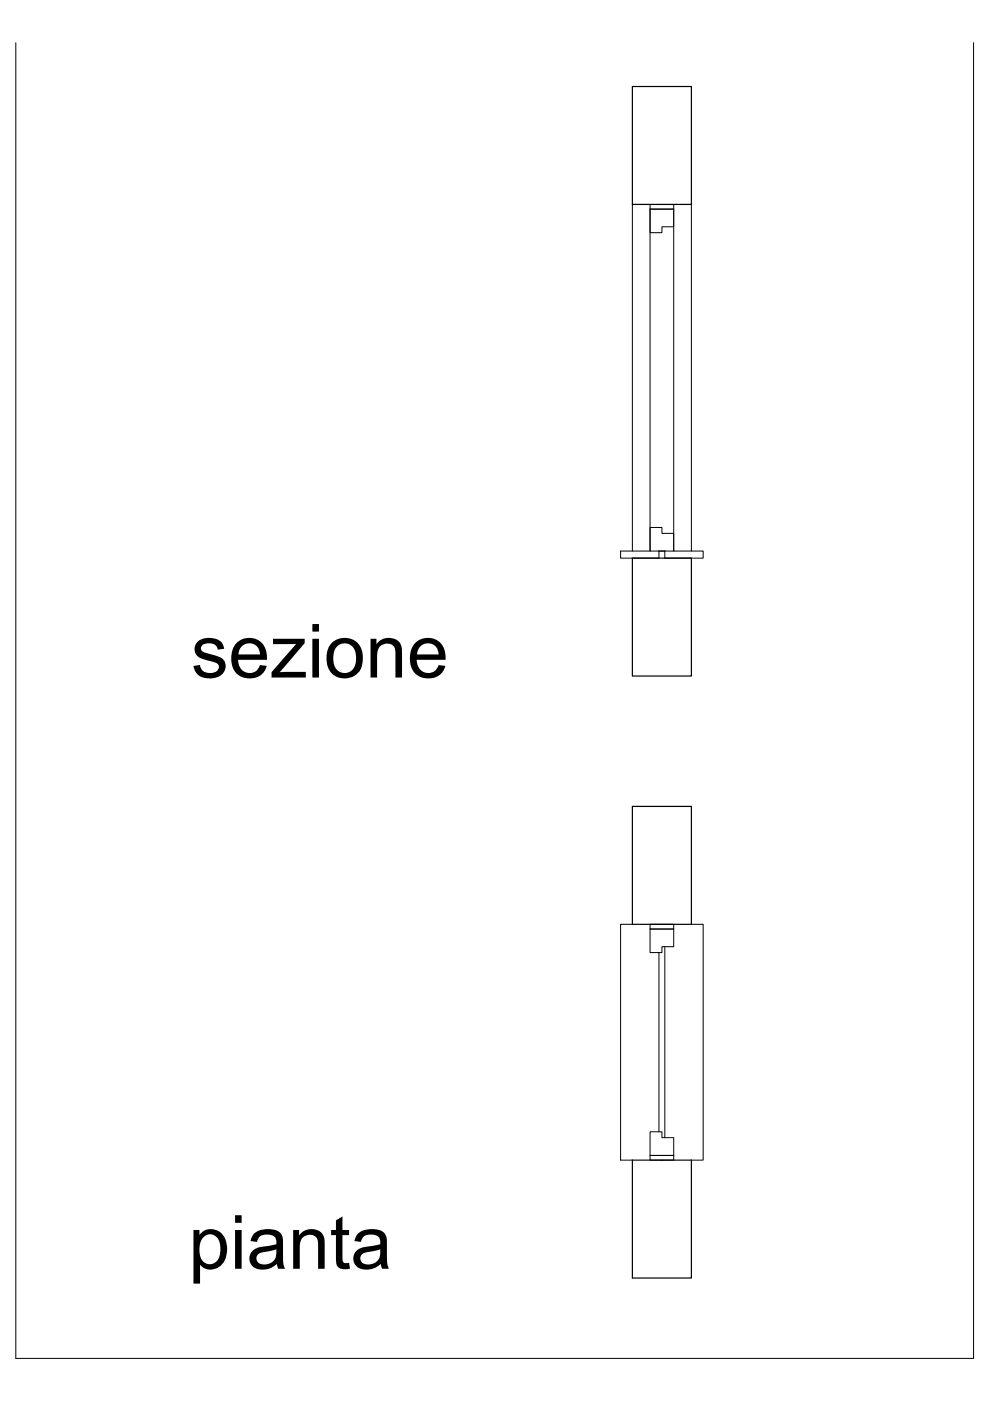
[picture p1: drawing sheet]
<svg xmlns="http://www.w3.org/2000/svg" width="420mm" height="594mm" viewBox="0 0 420 594" stroke-linecap="round" stroke-linejoin="round" font-family="sans-serif">
<defs><g id="words">
<g font-size="31.7">
<text x="81" y="287.3">sezione</text>
<text x="79.9" y="538">pianta</text>
</g>
</g></defs>
<!-- layer: muri -->
<path d="M268.1 36.7h25v50h-25zM268.1 236.7h25v50h-25zM268.1 342h25v50h-25zM268.1 491.9h25v50h-25z" fill="none" stroke="#000" stroke-width=".51"/>
<!-- layer: proiez -->
<path d="M268.1 86.7v147M275.6 88.7v145M285.6 88.7v145M293.1 86.7v147M279.4 233.7h2.5M268.1 392h-5v99.9h5M293.1 392h5v99.9h-5M279.4 403.9v76M281.9 401.4v81" fill="none" stroke="#000" stroke-width=".42"/>
<!-- layer: lastra marm -->
<path d="M275.6 88.7h10v7.5h-5v2.5h-5zM275.6 233.7v-10h5v2.5h5v7.5M279.4 233.7v3h-16.3v-3h18.8M281.9 233.7h16.2v3h-16.2zM275.6 393.9h10v7.5h-5v2.5h-5zM275.6 479.9h5v2.5h5v7.6h-10z" fill="none" stroke="#000" stroke-width=".42"/>
<!-- layer: controtel -->
<path d="M275.6 86.7v2h10v-2M275.6 392h10v1.9h-10zM275.6 490h10v1.9h-10z" fill="none" stroke="#000" stroke-width=".42"/>
<!-- layer: 0 -->
<path d="M6.7 18.1v557.9h406.1v-557.9" fill="none" stroke="#000" stroke-width=".42"/>
<use href="#words"/>
</svg>
